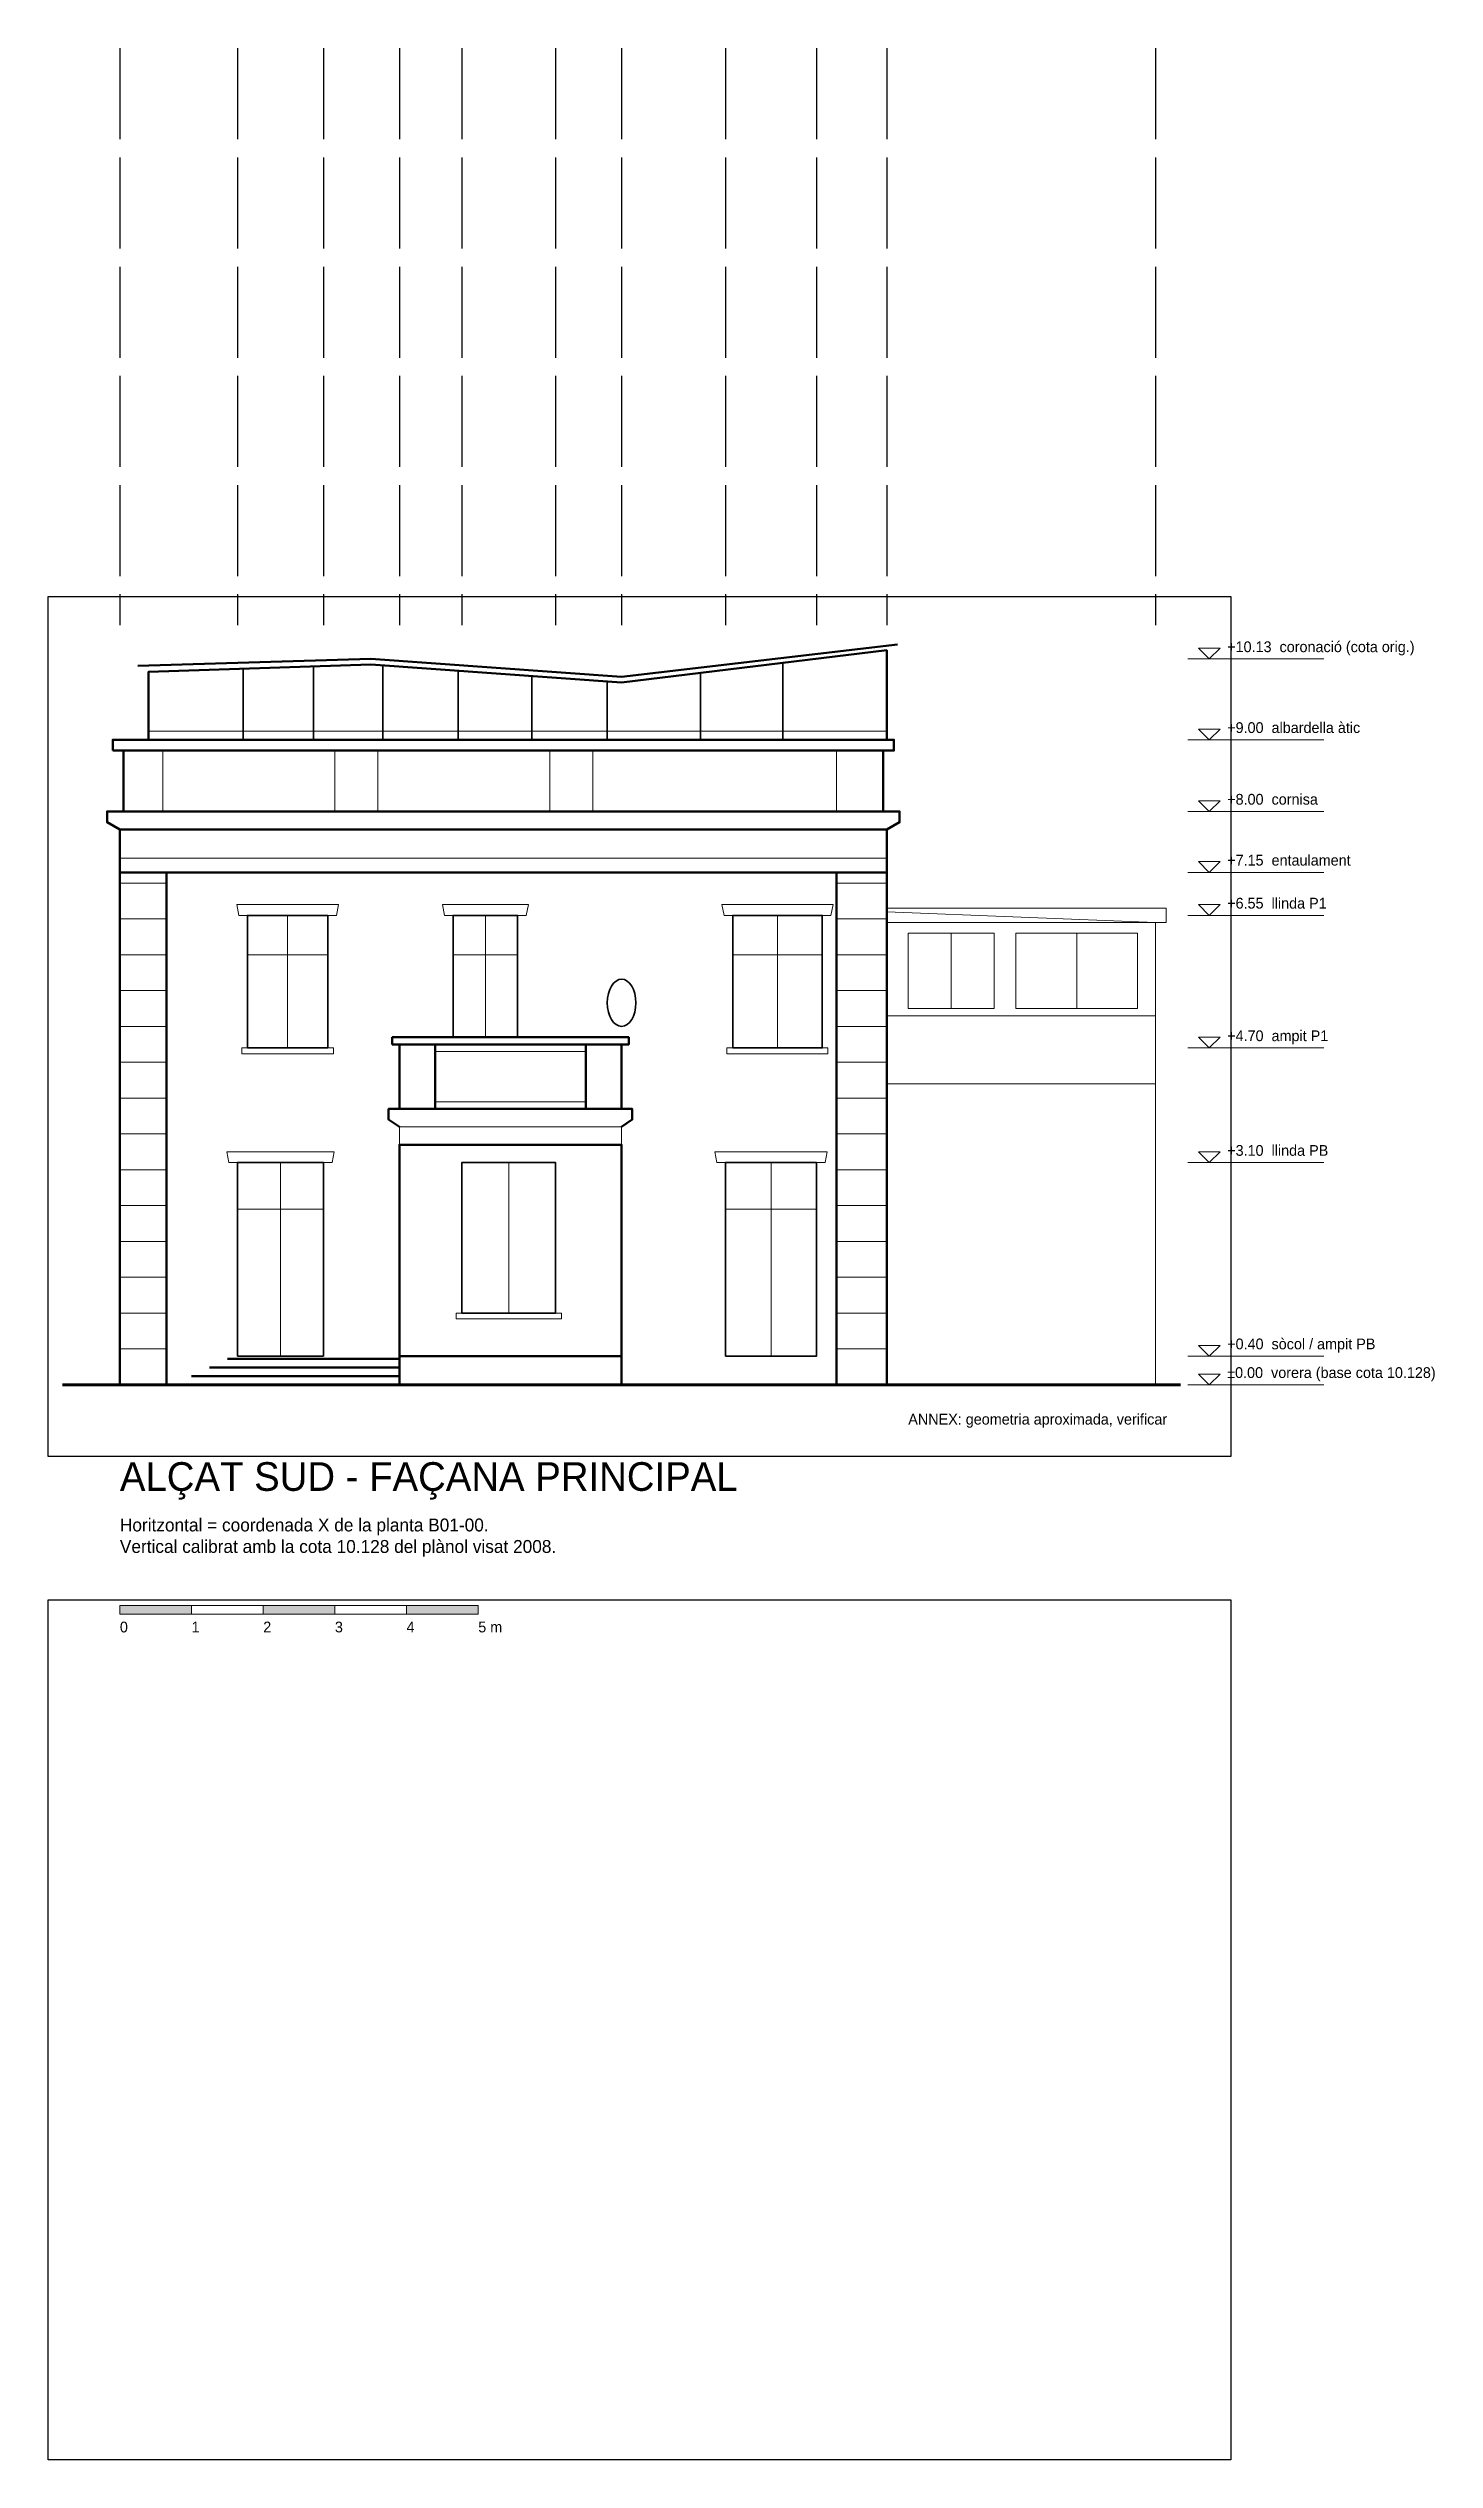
# Model space of a CAD drawing. Header units: metres. Extents: x -31 to 25.7, y -59.6 to -3.4.
# Drawn here: x -12 to 7.35, y -37 to -3.35 of the extents above; entities that cross this region are included whole.
import ezdxf
from ezdxf.enums import TextEntityAlignment as Align

# ---------------------------------------------------------------- set-up
doc = ezdxf.new("R2010")
doc.units = ezdxf.units.M
doc.linetypes.add('DASHED', pattern=[1.524, 1.27, -0.254])
for name, color, linetype, lineweight in [('A-ALCAT-APROX', 6, 'Continuous', 18), ('A-ALCAT-CONTORN', 7, 'Continuous', 50), ('A-ALCAT-COTES', 1, 'Continuous', 18), ('A-ALCAT-JUNTES', 8, 'Continuous', 9), ('A-ALCAT-MOTLLURES', 3, 'Continuous', 18), ('A-ALCAT-OBERTURES', 4, 'Continuous', 35), ('A-ALCAT-TERRENY', 7, 'Continuous', 70), ('A-ALCAT-TEXT', 7, 'Continuous', 18)]:
    doc.layers.add(name, color=color, linetype=linetype, lineweight=lineweight)
doc.layers.add('A-ALCAT-LINIES-REFERIDA', color=9, linetype='Continuous', plot=False)
doc.layers.add('A-ALCAT-REF-IMATGE', color=8, linetype='Continuous', plot=False)
picture_1 = doc.add_image_def('image1.png', size_in_pixel=(1650, 1200))
picture_2 = doc.add_image_def('image4.png', size_in_pixel=(1650, 1200))

msp = doc.modelspace()

# ---------------------------------------------------------------- hatches: boundary and pattern name
at = {"layer": 'A-ALCAT-COTES'}
for points in [[(-11, -25.2), (-10, -25.2), (-10, -25.08), (-11, -25.08)], [(-9, -25.2), (-8, -25.2), (-8, -25.08), (-9, -25.08)], [(-7, -25.2), (-6, -25.2), (-6, -25.08), (-7, -25.08)]]:
    msp.add_hatch(color=1, dxfattribs=at).paths.add_polyline_path(points)

# ---------------------------------------------------------------- linework, layer by layer
at = {"layer": 'A-ALCAT-APROX'}
for p, q in [((-0.3, -16.85), (3.45, -16.85)), ((-0.3, -17.8), (3.45, -17.8))]:
    msp.add_line(p, q, dxfattribs=at)
for points in [[(-0.3, -15.55), (3.6, -15.55), (3.6, -15.35), (-0.3, -15.35)], [(0, -16.75), (1.2, -16.75), (1.2, -15.7), (0, -15.7)], [(1.5, -16.75), (3.2, -16.75), (3.2, -15.7), (1.5, -15.7)]]:
    msp.add_lwpolyline(points, close=True, dxfattribs=at)
msp.add_lwpolyline([(-0.3, -22), (-0.3, -15.4), (3.45, -15.55), (3.45, -22)], dxfattribs=at)
at = {"layer": 'A-ALCAT-CONTORN'}
for p, q in [((-9.75, -21.76), (-7.1, -21.76)), ((-9.5, -21.64), (-7.1, -21.64)), ((-10, -21.88), (-7.1, -21.88))]:
    msp.add_line(p, q, dxfattribs=at)
for points in [[(-10.75, -11.97), (-7.5, -11.87), (-4, -12.12), (-0.15, -11.67)], [(-10.6, -13), (-10.6, -12.05), (-7.5, -11.95), (-4, -12.2), (-0.3, -11.75), (-0.3, -13)], [(-11, -14.25), (-11.18, -14.15), (-11.18, -14), (-0.12, -14), (-0.12, -14.15), (-0.3, -14.25)], [(-10.35, -22), (-10.35, -14.85), (-1, -14.85), (-1, -22)], [(-7.1, -18.4), (-7.25, -18.3), (-7.25, -18.15), (-3.85, -18.15), (-3.85, -18.3), (-4, -18.4)]]:
    msp.add_lwpolyline(points, dxfattribs=at)
for points in [[(-11.1, -13.15), (-0.2, -13.15), (-0.2, -13), (-11.1, -13)], [(-10.95, -14), (-0.35, -14), (-0.35, -13.15), (-10.95, -13.15)], [(-11, -14.85), (-0.3, -14.85), (-0.3, -14.25), (-11, -14.25)], [(-11, -22), (-10.35, -22), (-10.35, -14.85), (-11, -14.85)], [(-1, -22), (-0.3, -22), (-0.3, -14.85), (-1, -14.85)], [(-7.2, -17.25), (-3.9, -17.25), (-3.9, -17.15), (-7.2, -17.15)], [(-7.1, -18.15), (-6.6, -18.15), (-6.6, -17.25), (-7.1, -17.25)], [(-4.5, -18.15), (-4, -18.15), (-4, -17.25), (-4.5, -17.25)], [(-7.1, -21.6), (-4, -21.6), (-4, -18.65), (-7.1, -18.65)], [(-7.1, -22), (-4, -22), (-4, -21.6), (-7.1, -21.6)]]:
    msp.add_lwpolyline(points, close=True, dxfattribs=at)
at = {"layer": 'A-ALCAT-COTES'}
for p, q in [((3.9, -11.872), (5.8, -11.872)), ((3.9, -13), (5.8, -13)), ((3.9, -14), (5.8, -14)), ((3.9, -14.85), (5.8, -14.85)), ((3.9, -15.45), (5.8, -15.45)), ((3.9, -17.3), (5.8, -17.3)), ((3.9, -18.9), (5.8, -18.9)), ((3.9, -21.6), (5.8, -21.6)), ((3.9, -22), (5.8, -22))]:
    msp.add_line(p, q, dxfattribs=at)
for points in [[(4.2, -11.872), (4.35, -11.722), (4.05, -11.722)], [(4.2, -13), (4.35, -12.85), (4.05, -12.85)], [(4.2, -14), (4.35, -13.85), (4.05, -13.85)], [(4.2, -14.85), (4.35, -14.7), (4.05, -14.7)], [(4.2, -15.45), (4.35, -15.3), (4.05, -15.3)], [(4.2, -17.3), (4.35, -17.15), (4.05, -17.15)], [(4.2, -18.9), (4.35, -18.75), (4.05, -18.75)], [(4.2, -21.6), (4.35, -21.45), (4.05, -21.45)], [(4.2, -22), (4.35, -21.85), (4.05, -21.85)], [(-11, -25.2), (-10, -25.2), (-10, -25.08), (-11, -25.08)], [(-10, -25.2), (-9, -25.2), (-9, -25.08), (-10, -25.08)], [(-9, -25.2), (-8, -25.2), (-8, -25.08), (-9, -25.08)], [(-8, -25.2), (-7, -25.2), (-7, -25.08), (-8, -25.08)], [(-7, -25.2), (-6, -25.2), (-6, -25.08), (-7, -25.08)]]:
    msp.add_lwpolyline(points, close=True, dxfattribs=at)
at = {"layer": 'A-ALCAT-JUNTES'}
for p, q in [((-11, -15), (-10.35, -15)), ((-1, -15), (-0.3, -15)), ((-11, -15.5), (-10.35, -15.5)), ((-1, -15.5), (-0.3, -15.5)), ((-11, -16), (-10.35, -16)), ((-1, -16), (-0.3, -16)), ((-11, -16.5), (-10.35, -16.5)), ((-1, -16.5), (-0.3, -16.5)), ((-11, -17), (-10.35, -17)), ((-1, -17), (-0.3, -17)), ((-11, -17.5), (-10.35, -17.5)), ((-1, -17.5), (-0.3, -17.5)), ((-11, -18), (-10.35, -18)), ((-1, -18), (-0.3, -18)), ((-11, -18.5), (-10.35, -18.5)), ((-1, -18.5), (-0.3, -18.5)), ((-11, -19), (-10.35, -19)), ((-1, -19), (-0.3, -19)), ((-11, -19.5), (-10.35, -19.5)), ((-1, -19.5), (-0.3, -19.5)), ((-11, -20), (-10.35, -20)), ((-1, -20), (-0.3, -20)), ((-11, -20.5), (-10.35, -20.5)), ((-1, -20.5), (-0.3, -20.5)), ((-11, -21), (-10.35, -21)), ((-1, -21), (-0.3, -21)), ((-11, -21.5), (-10.35, -21.5)), ((-1, -21.5), (-0.3, -21.5))]:
    msp.add_line(p, q, dxfattribs=at)
at = {"layer": 'A-ALCAT-LINIES-REFERIDA', "linetype": 'DASHED'}
for p, q in [((-11, -3.35), (-11, -11.4)), ((-9.36, -3.35), (-9.36, -11.4)), ((-8.16, -3.35), (-8.16, -11.4)), ((-7.1, -3.35), (-7.1, -11.4)), ((-6.23, -3.35), (-6.23, -11.4)), ((-4.92, -3.35), (-4.92, -11.4)), ((-4, -3.35), (-4, -11.4)), ((-2.55, -3.35), (-2.55, -11.4)), ((-1.28, -3.35), (-1.28, -11.4)), ((-0.3, -3.35), (-0.3, -11.4)), ((3.45, -3.35), (3.45, -11.4))]:
    msp.add_line(p, q, dxfattribs=at)
at = {"layer": 'A-ALCAT-MOTLLURES'}
for p, q in [((-10.6, -12.88), (-0.3, -12.88)), ((-10.4, -14), (-10.4, -13.15)), ((-8, -14), (-8, -13.15)), ((-7.4, -14), (-7.4, -13.15)), ((-5, -14), (-5, -13.15)), ((-4.4, -14), (-4.4, -13.15)), ((-1, -14), (-1, -13.15)), ((-11, -14.65), (-0.3, -14.65)), ((-8.66, -17.3), (-8.66, -15.45)), ((-5.9, -17.15), (-5.9, -15.45)), ((-1.825, -17.3), (-1.825, -15.45)), ((0.6, -16.75), (0.6, -15.7)), ((2.35, -16.75), (2.35, -15.7)), ((-9.22, -16), (-8.1, -16)), ((-6.35, -16), (-5.45, -16)), ((-2.45, -16), (-1.2, -16)), ((-8.76, -21.6), (-8.76, -18.9)), ((-5.575, -21), (-5.575, -18.9)), ((-1.915, -21.6), (-1.915, -18.9)), ((-9.36, -19.55), (-8.16, -19.55)), ((-2.55, -19.55), (-1.28, -19.55))]:
    msp.add_line(p, q, dxfattribs=at)
for points in [[(-9.34, -15.45), (-7.98, -15.45), (-7.95, -15.3), (-9.37, -15.3)], [(-6.47, -15.45), (-5.33, -15.45), (-5.3, -15.3), (-6.5, -15.3)], [(-2.57, -15.45), (-1.08, -15.45), (-1.05, -15.3), (-2.6, -15.3)], [(-9.3, -17.38), (-8.02, -17.38), (-8.02, -17.3), (-9.3, -17.3)], [(-6.6, -18.05), (-4.5, -18.05), (-4.5, -17.35), (-6.6, -17.35)], [(-2.53, -17.38), (-1.12, -17.38), (-1.12, -17.3), (-2.53, -17.3)], [(-7.1, -18.65), (-4, -18.65), (-4, -18.4), (-7.1, -18.4)], [(-9.48, -18.9), (-8.04, -18.9), (-8.01, -18.75), (-9.51, -18.75)], [(-2.67, -18.9), (-1.16, -18.9), (-1.13, -18.75), (-2.7, -18.75)], [(-6.31, -21.08), (-4.84, -21.08), (-4.84, -21), (-6.31, -21)]]:
    msp.add_lwpolyline(points, close=True, dxfattribs=at)
at = {"layer": 'A-ALCAT-OBERTURES'}
for p, q in [((-9.28, -13), (-9.28, -12.007)), ((-8.3, -13), (-8.3, -11.976)), ((-7.33, -13), (-7.33, -11.962)), ((-6.28, -13), (-6.28, -12.037)), ((-5.25, -13), (-5.25, -12.111)), ((-2.9, -13), (-2.9, -12.066)), ((-1.75, -13), (-1.75, -11.926)), ((-4.2, -13), (-4.2, -12.186))]:
    msp.add_line(p, q, dxfattribs=at)
for points in [[(-9.22, -17.3), (-8.1, -17.3), (-8.1, -15.45), (-9.22, -15.45)], [(-6.35, -17.15), (-5.45, -17.15), (-5.45, -15.45), (-6.35, -15.45)], [(-2.45, -17.3), (-1.2, -17.3), (-1.2, -15.45), (-2.45, -15.45)], [(-9.36, -21.6), (-8.16, -21.6), (-8.16, -18.9), (-9.36, -18.9)], [(-6.23, -21), (-4.92, -21), (-4.92, -18.9), (-6.23, -18.9)], [(-2.55, -21.6), (-1.28, -21.6), (-1.28, -18.9), (-2.55, -18.9)]]:
    msp.add_lwpolyline(points, close=True, dxfattribs=at)
msp.add_ellipse((-4, -16.67), major_axis=(0, 0.33), ratio=0.606061, dxfattribs=at)
at = {"layer": 'A-ALCAT-TERRENY'}
msp.add_line((-11.8, -22), (3.8, -22), dxfattribs=at)

# ---------------------------------------------------------------- texts
at = {"layer": 'A-ALCAT-APROX'}
msp.add_text('ANNEX: geometria aproximada, verificar', height=0.15, dxfattribs=at).set_placement((0, -22.6), align=Align.BOTTOM_LEFT)
at = {"layer": 'A-ALCAT-COTES'}
for s, p in [('+10.13  coronació (cota orig.)', (4.45, -11.822)), ('+9.00  albardella àtic', (4.45, -12.95)), ('+8.00  cornisa', (4.45, -13.95)), ('+7.15  entaulament', (4.45, -14.8)), ('+6.55  llinda P1', (4.45, -15.4)), ('+4.70  ampit P1', (4.45, -17.25)), ('+3.10  llinda PB', (4.45, -18.85)), ('+0.40  sòcol / ampit PB', (4.45, -21.55)), ('±0.00  vorera (base cota 10.128)', (4.45, -21.95)), ('0', (-11, -25.5)), ('1', (-10, -25.5)), ('2', (-9, -25.5)), ('3', (-8, -25.5)), ('4', (-7, -25.5)), ('5 m', (-6, -25.5))]:
    msp.add_text(s, height=0.15, dxfattribs=at).set_placement(p, align=Align.BOTTOM_LEFT)
at = {"layer": 'A-ALCAT-TEXT'}
for s, height, p in [('ALÇAT SUD - FAÇANA PRINCIPAL', 0.4, (-11, -23.6)), ('Horitzontal = coordenada X de la planta B01-00.', 0.18, (-11, -24.1)), ('Vertical calibrat amb la cota 10.128 del plànol visat 2008.', 0.18, (-11, -24.4))]:
    msp.add_text(s, height=height, dxfattribs=at).set_placement(p, align=Align.BOTTOM_LEFT)

# ---------------------------------------------------------------- pictures from other files: only their frames are drawn
at = {"layer": 'A-ALCAT-REF-IMATGE'}
image = msp.add_image(picture_1, insert=(-12, -23), size_in_units=(16.5, 12), dxfattribs=at)
image = msp.add_image(picture_2, insert=(-12, -37), size_in_units=(16.5, 12), dxfattribs=at)

doc.saveas('drawing.dxf')
